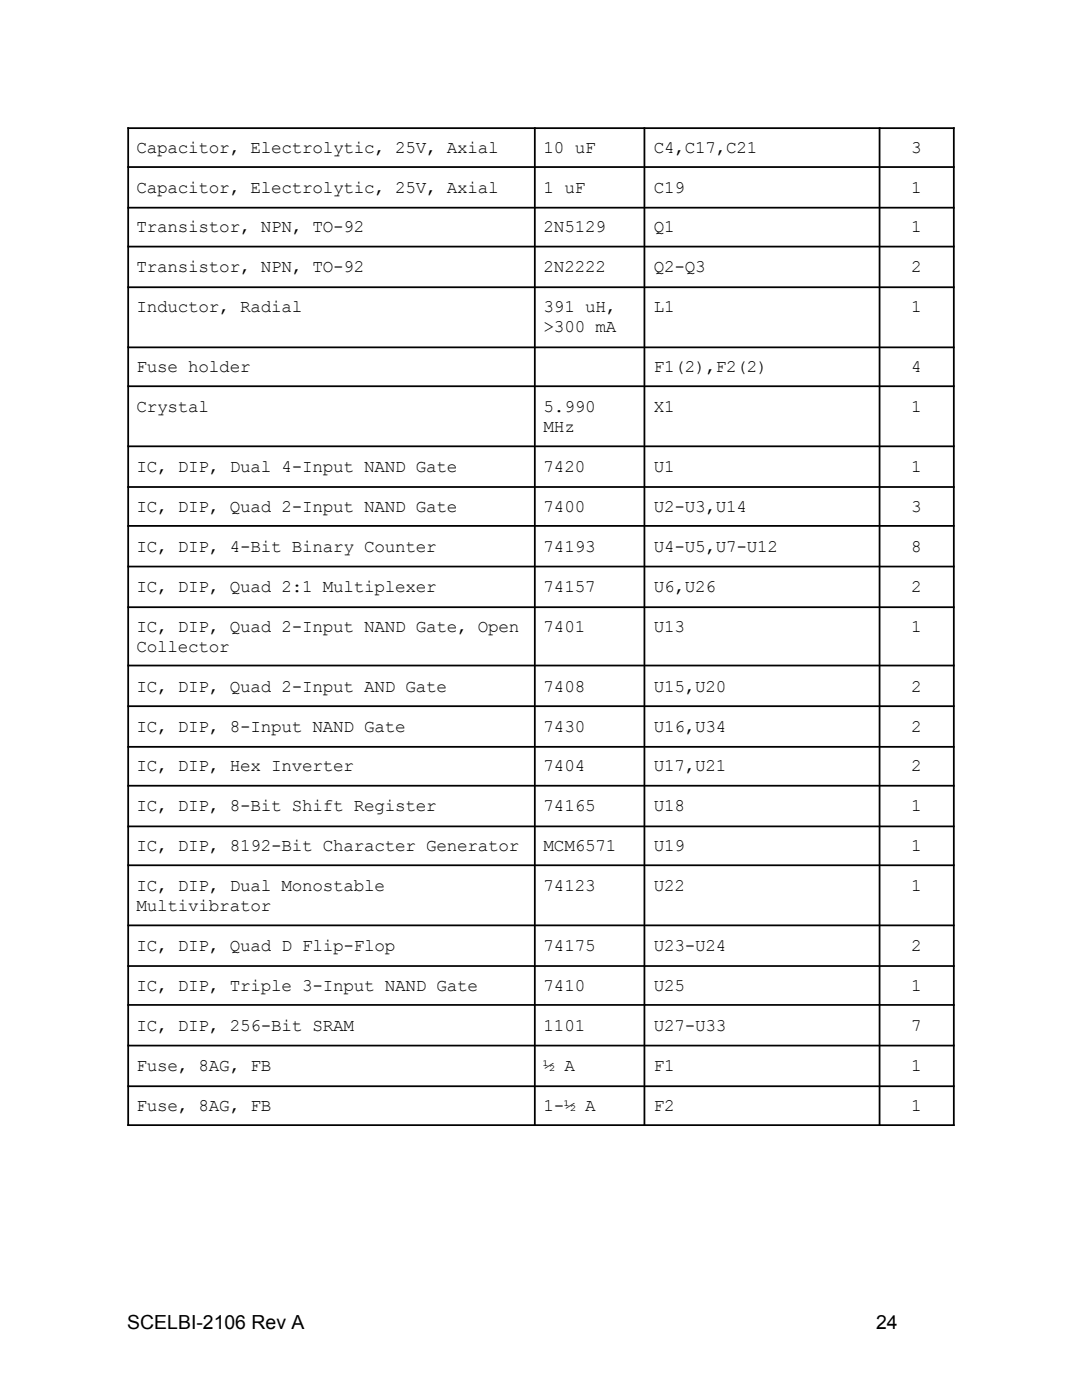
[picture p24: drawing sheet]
<svg xmlns="http://www.w3.org/2000/svg" width="216mm" height="279mm" viewBox="0 0 216 279" stroke-linecap="round" stroke-linejoin="round" font-family="sans-serif">
<defs><g id="words">
<g font-size="3.9">
<text x="25.4" y="265.2">SCELBI-2106 Rev A</text>
<text x="174.8" y="265.2">24</text>
</g>
<g font-size="3.5">
<text x="27.3" y="30.5">Capacitor, Electrolytic, 25V, Axial</text>
<text x="108.5" y="30.5">10 uF</text>
<text x="130.4" y="30.5">C4,C17,C21</text>
<text x="181.8" y="30.5">3</text>
<text x="27.3" y="38.4">Capacitor, Electrolytic, 25V, Axial</text>
<text x="108.5" y="38.4">1 uF</text>
<text x="130.4" y="38.4">C19</text>
<text x="181.8" y="38.4">1</text>
<text x="27.3" y="46.4">Transistor, NPN, TO-92</text>
<text x="108.5" y="46.4">2N5129</text>
<text x="130.4" y="46.4">Q1</text>
<text x="181.8" y="46.4">1</text>
<text x="27.3" y="54.3">Transistor, NPN, TO-92</text>
<text x="108.5" y="54.3">2N2222</text>
<text x="130.4" y="54.3">Q2-Q3</text>
<text x="181.8" y="54.3">2</text>
<text x="27.3" y="62.3">Inductor, Radial</text>
<text x="108.5" y="62.3">391 uH,</text>
<text x="130.4" y="62.3">L1</text>
<text x="181.8" y="62.3">1</text>
<text x="108.5" y="66.3">&gt;300 mA</text>
<text x="27.3" y="74.3">Fuse holder</text>
<text x="130.4" y="74.3">F1(2),F2(2)</text>
<text x="181.8" y="74.3">4</text>
<text x="27.3" y="82.2">Crystal</text>
<text x="108.5" y="82.2">5.990</text>
<text x="130.4" y="82.2">X1</text>
<text x="181.8" y="82.2">1</text>
<text x="108.5" y="86.2">MHz</text>
<text x="27.3" y="94.2">IC, DIP, Dual 4-Input NAND Gate</text>
<text x="108.5" y="94.2">7420</text>
<text x="130.4" y="94.2">U1</text>
<text x="181.8" y="94.2">1</text>
<text x="27.3" y="102.2">IC, DIP, Quad 2-Input NAND Gate</text>
<text x="108.5" y="102.2">7400</text>
<text x="130.4" y="102.2">U2-U3,U14</text>
<text x="181.8" y="102.2">3</text>
<text x="27.3" y="110.1">IC, DIP, 4-Bit Binary Counter</text>
<text x="108.5" y="110.1">74193</text>
<text x="130.4" y="110.1">U4-U5,U7-U12</text>
<text x="181.8" y="110.1">8</text>
<text x="27.3" y="118.1">IC, DIP, Quad 2:1 Multiplexer</text>
<text x="108.5" y="118.1">74157</text>
<text x="130.4" y="118.1">U6,U26</text>
<text x="181.8" y="118.1">2</text>
<text x="27.3" y="126.1">IC, DIP, Quad 2-Input NAND Gate, Open</text>
<text x="27.3" y="130.1">Collector</text>
<text x="108.5" y="126.1">7401</text>
<text x="130.4" y="126.1">U13</text>
<text x="181.8" y="126.1">1</text>
<text x="27.3" y="138">IC, DIP, Quad 2-Input AND Gate</text>
<text x="108.5" y="138">7408</text>
<text x="130.4" y="138">U15,U20</text>
<text x="181.8" y="138">2</text>
<text x="27.3" y="146">IC, DIP, 8-Input NAND Gate</text>
<text x="108.5" y="146">7430</text>
<text x="130.4" y="146">U16,U34</text>
<text x="181.8" y="146">2</text>
<text x="27.3" y="154">IC, DIP, Hex Inverter</text>
<text x="108.5" y="154">7404</text>
<text x="130.4" y="154">U17,U21</text>
<text x="181.8" y="154">2</text>
<text x="27.3" y="161.9">IC, DIP, 8-Bit Shift Register</text>
<text x="108.5" y="161.9">74165</text>
<text x="130.4" y="161.9">U18</text>
<text x="181.8" y="161.9">1</text>
<text x="27.3" y="169.9">IC, DIP, 8192-Bit Character Generator</text>
<text x="108.5" y="169.9">MCM6571</text>
<text x="130.4" y="169.9">U19</text>
<text x="181.8" y="169.9">1</text>
<text x="27.3" y="177.8">IC, DIP, Dual Monostable</text>
<text x="108.5" y="177.8">74123</text>
<text x="130.4" y="177.8">U22</text>
<text x="181.8" y="177.8">1</text>
<text x="27.3" y="181.8">Multivibrator</text>
<text x="27.3" y="189.8">IC, DIP, Quad D Flip-Flop</text>
<text x="108.5" y="189.8">74175</text>
<text x="130.4" y="189.8">U23-U24</text>
<text x="181.8" y="189.8">2</text>
<text x="27.3" y="197.8">IC, DIP, Triple 3-Input NAND Gate</text>
<text x="108.5" y="197.8">7410</text>
<text x="130.4" y="197.8">U25</text>
<text x="181.8" y="197.8">1</text>
<text x="27.3" y="205.7">IC, DIP, 256-Bit SRAM</text>
<text x="108.5" y="205.7">1101</text>
<text x="130.4" y="205.7">U27-U33</text>
<text x="181.8" y="205.7">7</text>
<text x="27.3" y="213.7">Fuse, 8AG, FB</text>
<text x="108.5" y="213.7">½ A</text>
<text x="130.4" y="213.7">F1</text>
<text x="181.8" y="213.7">1</text>
<text x="27.3" y="221.7">Fuse, 8AG, FB</text>
<text x="108.5" y="221.7">1-½ A</text>
<text x="130.4" y="221.7">F2</text>
<text x="181.8" y="221.7">1</text>
</g>
</g></defs>
<g fill="none" stroke="#000" stroke-width=".35">
<path d="M25.4 25.6h165.1M25.4 33.3h165.1M25.6 25.4v199.3M106.7 25.4v199.3M128.6 25.4v199.3M175.5 25.4v199.3M190.3 25.4v199.3M25.4 41.5h165.1M25.4 49.2h165.1M25.4 57.3h165.1M25.4 69.3h165.1M25.4 77.1h165.1"/>
<path d="M25.4 89.1h165.1M25.4 97.2h165.1M25.4 105h165.1M25.4 113.1h165.1M25.4 121.2h165.1M25.4 132.8h165.1M25.4 140.9h165.1M25.4 149h165.1M25.4 156.8h165.1M25.4 164.9h165.1M25.4 172.7h165.1M25.4 184.7h165.1"/>
<path d="M25.4 192.8h165.1M25.4 200.6h165.1M25.4 208.7h165.1M25.4 216.8h165.1M25.4 224.5h165.1"/>
</g>
<use href="#words"/>
</svg>
